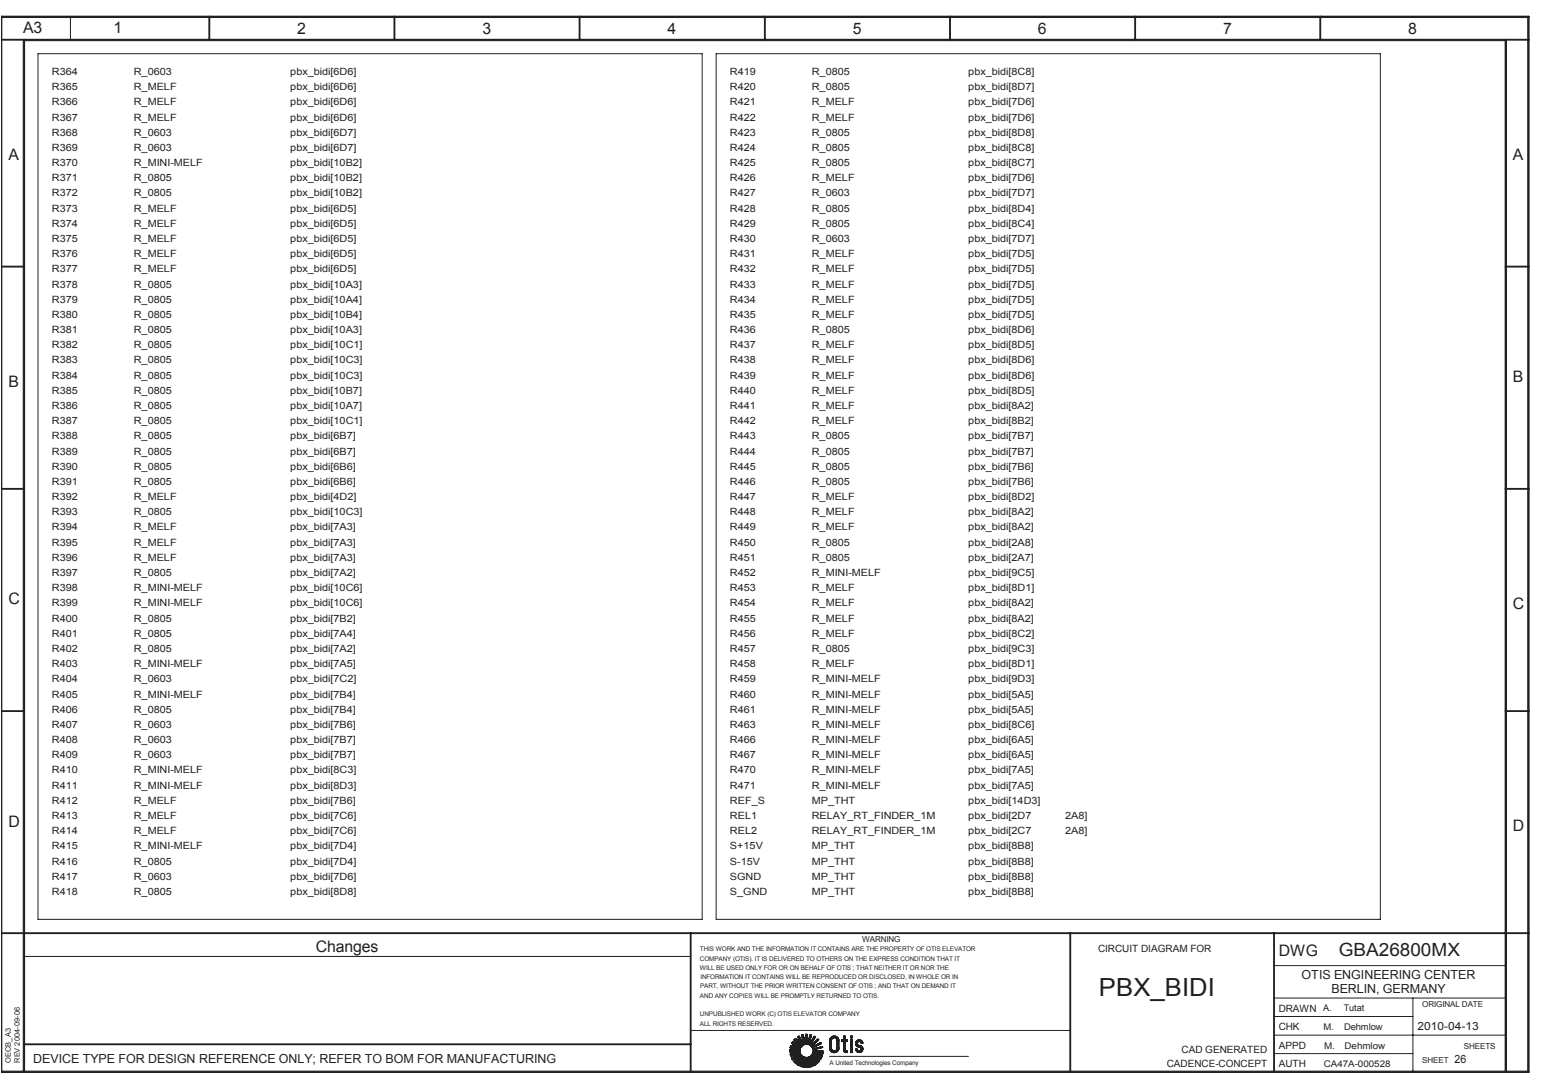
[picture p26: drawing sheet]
<svg xmlns="http://www.w3.org/2000/svg" width="297mm" height="210mm" viewBox="0 0 297 210" stroke-linecap="round" stroke-linejoin="round" font-family="sans-serif">
<defs><g id="words">
<text font-size="4.8" fill="#231f20" x="211.8" y="192">PBX_BIDI</text>
<text font-size="3.5" fill="#231f20" x="258.1" y="184.3">GBA26800MX</text>
<g font-size="3.1" fill="#231f20">
<text x="4.5" y="6.4">A3</text>
<text x="21.9" y="6.4">1</text>
<text x="57.3" y="6.6">2</text>
<text x="93" y="6.6">3</text>
<text x="128.7" y="6.6">4</text>
<text x="164.4" y="6.6">5</text>
<text x="200.1" y="6.6">6</text>
<text x="235.8" y="6.6">7</text>
<text x="271.5" y="6.6">8</text>
<text x="1.6" y="30.8">A</text>
<text x="291.6" y="30.8">A</text>
<text x="1.6" y="74.5">B</text>
<text x="291.6" y="73.7">B</text>
<text x="1.6" y="116.5">C</text>
<text x="291.6" y="117.4">C</text>
<text x="1.6" y="159.3">D</text>
<text x="291.6" y="160.2">D</text>
<text x="60.9" y="183.4">Changes</text>
<text x="246.5" y="184.3">DWG</text>
</g>
<g font-size="2.4" fill="#231f20">
<text x="250.9" y="188.8">OTIS ENGINEERING CENTER</text>
<text x="256.6" y="191.4">BERLIN, GERMANY</text>
<text x="6.4" y="204.8">DEVICE TYPE FOR DESIGN REFERENCE ONLY; REFER TO BOM FOR MANUFACTURING</text>
</g>
<g font-size="2.2" fill="#231f20">
<text x="273.2" y="198.6">2010-04-13</text>
<text x="280.4" y="204.8">26</text>
</g>
<g font-size="1.9" fill="#231f20">
<text x="10" y="14.4">R364</text>
<text x="10" y="17.4">R365</text>
<text x="25.8" y="14.4">R_0603</text>
<text x="25.8" y="17.4">R_MELF</text>
<text x="56" y="14.4">pbx_bidi[6D6]</text>
<text x="56" y="17.4">pbx_bidi[6D6]</text>
<text x="140.7" y="14.4">R419</text>
<text x="140.7" y="17.4">R420</text>
<text x="156.5" y="14.4">R_0805</text>
<text x="156.5" y="17.4">R_0805</text>
<text x="186.6" y="14.4">pbx_bidi[8C8]</text>
<text x="186.6" y="17.4">pbx_bidi[8D7]</text>
<text x="10" y="23.2">R367</text>
<text x="10" y="20.3">R366</text>
<text x="25.8" y="23.2">R_MELF</text>
<text x="25.8" y="20.3">R_MELF</text>
<text x="56" y="23.2">pbx_bidi[6D6]</text>
<text x="56" y="20.3">pbx_bidi[6D6]</text>
<text x="140.7" y="20.3">R421</text>
<text x="140.7" y="23.2">R422</text>
<text x="156.5" y="20.3">R_MELF</text>
<text x="156.5" y="23.2">R_MELF</text>
<text x="186.6" y="20.3">pbx_bidi[7D6]</text>
<text x="186.6" y="23.2">pbx_bidi[7D6]</text>
<text x="10" y="29.1">R369</text>
<text x="10" y="26.1">R368</text>
<text x="25.8" y="29.1">R_0603</text>
<text x="25.8" y="26.1">R_0603</text>
<text x="56" y="29.1">pbx_bidi[6D7]</text>
<text x="56" y="26.1">pbx_bidi[6D7]</text>
<text x="140.7" y="26.1">R423</text>
<text x="140.7" y="29.1">R424</text>
<text x="156.5" y="26.1">R_0805</text>
<text x="156.5" y="29.1">R_0805</text>
<text x="186.6" y="26.1">pbx_bidi[8D8]</text>
<text x="186.6" y="29.1">pbx_bidi[8C8]</text>
<text x="10" y="32">R370</text>
<text x="10" y="34.9">R371</text>
<text x="25.8" y="32">R_MINI-MELF</text>
<text x="25.8" y="34.9">R_0805</text>
<text x="56" y="34.9">pbx_bidi[10B2]</text>
<text x="56" y="32">pbx_bidi[10B2]</text>
<text x="140.7" y="32">R425</text>
<text x="140.7" y="34.9">R426</text>
<text x="156.5" y="32">R_0805</text>
<text x="156.5" y="34.9">R_MELF</text>
<text x="186.6" y="32">pbx_bidi[8C7]</text>
<text x="186.6" y="34.9">pbx_bidi[7D6]</text>
<text x="10" y="37.9">R372</text>
<text x="10" y="40.8">R373</text>
<text x="25.8" y="37.9">R_0805</text>
<text x="25.8" y="40.8">R_MELF</text>
<text x="56" y="37.9">pbx_bidi[10B2]</text>
<text x="56" y="40.8">pbx_bidi[6D5]</text>
<text x="140.7" y="37.9">R427</text>
<text x="140.7" y="40.8">R428</text>
<text x="156.5" y="37.9">R_0603</text>
<text x="156.5" y="40.8">R_0805</text>
<text x="186.6" y="37.9">pbx_bidi[7D7]</text>
<text x="186.6" y="40.8">pbx_bidi[8D4]</text>
<text x="10" y="43.7">R374</text>
<text x="10" y="46.6">R375</text>
<text x="25.8" y="43.7">R_MELF</text>
<text x="25.8" y="46.6">R_MELF</text>
<text x="56" y="43.7">pbx_bidi[6D5]</text>
<text x="56" y="46.6">pbx_bidi[6D5]</text>
<text x="140.7" y="43.7">R429</text>
<text x="140.7" y="46.6">R430</text>
<text x="156.5" y="43.7">R_0805</text>
<text x="156.5" y="46.6">R_0603</text>
<text x="186.6" y="43.7">pbx_bidi[8C4]</text>
<text x="186.6" y="46.6">pbx_bidi[7D7]</text>
<text x="10" y="49.6">R376</text>
<text x="10" y="52.5">R377</text>
<text x="25.8" y="49.6">R_MELF</text>
<text x="25.8" y="52.5">R_MELF</text>
<text x="56" y="49.6">pbx_bidi[6D5]</text>
<text x="56" y="52.5">pbx_bidi[6D5]</text>
<text x="140.7" y="49.6">R431</text>
<text x="140.7" y="52.5">R432</text>
<text x="156.5" y="49.6">R_MELF</text>
<text x="156.5" y="52.5">R_MELF</text>
<text x="186.6" y="49.6">pbx_bidi[7D5]</text>
<text x="186.6" y="52.5">pbx_bidi[7D5]</text>
<text x="10" y="55.4">R378</text>
<text x="10" y="58.4">R379</text>
<text x="25.8" y="55.4">R_0805</text>
<text x="25.8" y="58.4">R_0805</text>
<text x="56" y="55.4">pbx_bidi[10A3]</text>
<text x="56" y="58.4">pbx_bidi[10A4]</text>
<text x="140.7" y="55.4">R433</text>
<text x="140.7" y="58.4">R434</text>
<text x="156.5" y="55.4">R_MELF</text>
<text x="156.5" y="58.4">R_MELF</text>
<text x="186.6" y="55.4">pbx_bidi[7D5]</text>
<text x="186.6" y="58.4">pbx_bidi[7D5]</text>
<text x="10" y="61.3">R380</text>
<text x="10" y="64.2">R381</text>
<text x="25.8" y="61.3">R_0805</text>
<text x="25.8" y="64.2">R_0805</text>
<text x="56" y="61.3">pbx_bidi[10B4]</text>
<text x="56" y="64.2">pbx_bidi[10A3]</text>
<text x="140.7" y="61.3">R435</text>
<text x="140.7" y="64.2">R436</text>
<text x="156.5" y="61.3">R_MELF</text>
<text x="156.5" y="64.2">R_0805</text>
<text x="186.6" y="64.2">pbx_bidi[8D6]</text>
<text x="186.6" y="61.3">pbx_bidi[7D5]</text>
<text x="10" y="67.1">R382</text>
<text x="10" y="70.1">R383</text>
<text x="25.8" y="67.1">R_0805</text>
<text x="25.8" y="70.1">R_0805</text>
<text x="56" y="67.1">pbx_bidi[10C1]</text>
<text x="56" y="70.1">pbx_bidi[10C3]</text>
<text x="140.7" y="67.1">R437</text>
<text x="140.7" y="70.1">R438</text>
<text x="156.5" y="67.1">R_MELF</text>
<text x="156.5" y="70.1">R_MELF</text>
<text x="186.6" y="67.1">pbx_bidi[8D5]</text>
<text x="186.6" y="70.1">pbx_bidi[8D6]</text>
<text x="10" y="73">R384</text>
<text x="10" y="75.9">R385</text>
<text x="25.8" y="73">R_0805</text>
<text x="25.8" y="75.9">R_0805</text>
<text x="56" y="73">pbx_bidi[10C3]</text>
<text x="56" y="75.9">pbx_bidi[10B7]</text>
<text x="140.7" y="73">R439</text>
<text x="140.7" y="75.9">R440</text>
<text x="156.5" y="73">R_MELF</text>
<text x="156.5" y="75.9">R_MELF</text>
<text x="186.6" y="73">pbx_bidi[8D6]</text>
<text x="186.6" y="75.9">pbx_bidi[8D5]</text>
<text x="10" y="78.8">R386</text>
<text x="10" y="81.8">R387</text>
<text x="25.8" y="78.8">R_0805</text>
<text x="25.8" y="81.8">R_0805</text>
<text x="56" y="78.8">pbx_bidi[10A7]</text>
<text x="56" y="81.8">pbx_bidi[10C1]</text>
<text x="140.7" y="78.8">R441</text>
<text x="140.7" y="81.8">R442</text>
<text x="156.5" y="78.8">R_MELF</text>
<text x="156.5" y="81.8">R_MELF</text>
<text x="186.6" y="78.8">pbx_bidi[8A2]</text>
<text x="186.6" y="81.8">pbx_bidi[8B2]</text>
<text x="10" y="84.7">R388</text>
<text x="10" y="87.6">R389</text>
<text x="25.8" y="84.7">R_0805</text>
<text x="25.8" y="87.6">R_0805</text>
<text x="56" y="84.7">pbx_bidi[6B7]</text>
<text x="56" y="87.6">pbx_bidi[6B7]</text>
<text x="140.7" y="84.7">R443</text>
<text x="140.7" y="87.6">R444</text>
<text x="156.5" y="84.7">R_0805</text>
<text x="156.5" y="87.6">R_0805</text>
<text x="186.6" y="84.7">pbx_bidi[7B7]</text>
<text x="186.6" y="87.6">pbx_bidi[7B7]</text>
<text x="10" y="90.5">R390</text>
<text x="10" y="93.5">R391</text>
<text x="25.8" y="90.5">R_0805</text>
<text x="25.8" y="93.5">R_0805</text>
<text x="56" y="90.5">pbx_bidi[6B6]</text>
<text x="56" y="93.5">pbx_bidi[6B6]</text>
<text x="140.7" y="90.5">R445</text>
<text x="140.7" y="93.5">R446</text>
<text x="156.5" y="90.5">R_0805</text>
<text x="156.5" y="93.5">R_0805</text>
<text x="186.6" y="90.5">pbx_bidi[7B6]</text>
<text x="186.6" y="93.5">pbx_bidi[7B6]</text>
<text x="10" y="96.4">R392</text>
<text x="10" y="99.3">R393</text>
<text x="25.8" y="96.4">R_MELF</text>
<text x="25.8" y="99.3">R_0805</text>
<text x="56" y="99.3">pbx_bidi[10C3]</text>
<text x="56" y="96.4">pbx_bidi[4D2]</text>
<text x="140.7" y="96.4">R447</text>
<text x="140.7" y="99.3">R448</text>
<text x="156.5" y="96.4">R_MELF</text>
<text x="156.5" y="99.3">R_MELF</text>
<text x="186.6" y="96.4">pbx_bidi[8D2]</text>
<text x="186.6" y="99.3">pbx_bidi[8A2]</text>
<text x="10" y="102.2">R394</text>
<text x="10" y="105.2">R395</text>
<text x="25.8" y="102.2">R_MELF</text>
<text x="25.8" y="105.2">R_MELF</text>
<text x="56" y="102.2">pbx_bidi[7A3]</text>
<text x="56" y="105.2">pbx_bidi[7A3]</text>
<text x="140.7" y="102.2">R449</text>
<text x="140.7" y="105.2">R450</text>
<text x="156.5" y="102.2">R_MELF</text>
<text x="156.5" y="105.2">R_0805</text>
<text x="186.6" y="105.2">pbx_bidi[2A8]</text>
<text x="186.6" y="102.2">pbx_bidi[8A2]</text>
<text x="10" y="108.1">R396</text>
<text x="10" y="111">R397</text>
<text x="10" y="114">R398</text>
<text x="25.8" y="108.1">R_MELF</text>
<text x="25.8" y="111">R_0805</text>
<text x="25.8" y="114">R_MINI-MELF</text>
<text x="56" y="111">pbx_bidi[7A2]</text>
<text x="56" y="108.1">pbx_bidi[7A3]</text>
<text x="56" y="114">pbx_bidi[10C6]</text>
<text x="140.7" y="108.1">R451</text>
<text x="140.7" y="111">R452</text>
<text x="140.7" y="114">R453</text>
<text x="156.5" y="108.1">R_0805</text>
<text x="156.5" y="111">R_MINI-MELF</text>
<text x="156.5" y="114">R_MELF</text>
<text x="186.6" y="108.1">pbx_bidi[2A7]</text>
<text x="186.6" y="114">pbx_bidi[8D1]</text>
<text x="186.6" y="111">pbx_bidi[9C5]</text>
<text x="10" y="116.9">R399</text>
<text x="10" y="119.8">R400</text>
<text x="25.8" y="116.9">R_MINI-MELF</text>
<text x="25.8" y="119.8">R_0805</text>
<text x="56" y="119.8">pbx_bidi[7B2]</text>
<text x="56" y="116.9">pbx_bidi[10C6]</text>
<text x="140.7" y="116.9">R454</text>
<text x="140.7" y="119.8">R455</text>
<text x="156.5" y="116.9">R_MELF</text>
<text x="156.5" y="119.8">R_MELF</text>
<text x="186.6" y="116.9">pbx_bidi[8A2]</text>
<text x="186.6" y="119.8">pbx_bidi[8A2]</text>
<text x="10" y="122.7">R401</text>
<text x="10" y="125.7">R402</text>
<text x="25.8" y="122.7">R_0805</text>
<text x="25.8" y="125.7">R_0805</text>
<text x="56" y="122.7">pbx_bidi[7A4]</text>
<text x="56" y="125.7">pbx_bidi[7A2]</text>
<text x="140.7" y="122.7">R456</text>
<text x="140.7" y="125.7">R457</text>
<text x="156.5" y="122.7">R_MELF</text>
<text x="156.5" y="125.7">R_0805</text>
<text x="186.6" y="125.7">pbx_bidi[9C3]</text>
<text x="186.6" y="122.7">pbx_bidi[8C2]</text>
<text x="10" y="128.6">R403</text>
<text x="10" y="131.5">R404</text>
<text x="25.8" y="128.6">R_MINI-MELF</text>
<text x="25.8" y="131.5">R_0603</text>
<text x="56" y="131.5">pbx_bidi[7C2]</text>
<text x="56" y="128.6">pbx_bidi[7A5]</text>
<text x="140.7" y="128.6">R458</text>
<text x="140.7" y="131.5">R459</text>
<text x="156.5" y="128.6">R_MELF</text>
<text x="156.5" y="131.5">R_MINI-MELF</text>
<text x="186.6" y="128.6">pbx_bidi[8D1]</text>
<text x="186.6" y="131.5">pbx_bidi[9D3]</text>
<text x="10" y="134.5">R405</text>
<text x="10" y="137.4">R406</text>
<text x="25.8" y="134.5">R_MINI-MELF</text>
<text x="25.8" y="137.4">R_0805</text>
<text x="56" y="137.4">pbx_bidi[7B4]</text>
<text x="56" y="134.5">pbx_bidi[7B4]</text>
<text x="140.7" y="134.5">R460</text>
<text x="140.7" y="137.4">R461</text>
<text x="156.5" y="134.5">R_MINI-MELF</text>
<text x="156.5" y="137.4">R_MINI-MELF</text>
<text x="186.6" y="134.5">pbx_bidi[5A5]</text>
<text x="186.6" y="137.4">pbx_bidi[5A5]</text>
<text x="10" y="140.3">R407</text>
<text x="10" y="143.2">R408</text>
<text x="25.8" y="140.3">R_0603</text>
<text x="25.8" y="143.2">R_0603</text>
<text x="56" y="140.3">pbx_bidi[7B6]</text>
<text x="56" y="143.2">pbx_bidi[7B7]</text>
<text x="140.7" y="140.3">R463</text>
<text x="140.7" y="143.2">R466</text>
<text x="156.5" y="140.3">R_MINI-MELF</text>
<text x="156.5" y="143.2">R_MINI-MELF</text>
<text x="186.6" y="140.3">pbx_bidi[8C6]</text>
<text x="186.6" y="143.2">pbx_bidi[6A5]</text>
<text x="10" y="149.1">R410</text>
<text x="10" y="146.2">R409</text>
<text x="25.8" y="149.1">R_MINI-MELF</text>
<text x="25.8" y="146.2">R_0603</text>
<text x="56" y="146.2">pbx_bidi[7B7]</text>
<text x="56" y="149.1">pbx_bidi[8C3]</text>
<text x="140.7" y="146.2">R467</text>
<text x="140.7" y="149.1">R470</text>
<text x="156.5" y="146.2">R_MINI-MELF</text>
<text x="156.5" y="149.1">R_MINI-MELF</text>
<text x="186.6" y="146.2">pbx_bidi[6A5]</text>
<text x="186.6" y="149.1">pbx_bidi[7A5]</text>
<text x="10" y="154.9">R412</text>
<text x="10" y="152">R411</text>
<text x="25.8" y="154.9">R_MELF</text>
<text x="25.8" y="152">R_MINI-MELF</text>
<text x="56" y="154.9">pbx_bidi[7B6]</text>
<text x="56" y="152">pbx_bidi[8D3]</text>
<text x="140.7" y="152">R471</text>
<text x="140.7" y="154.9">REF_S</text>
<text x="156.5" y="152">R_MINI-MELF</text>
<text x="156.5" y="154.9">MP_THT</text>
<text x="186.6" y="152">pbx_bidi[7A5]</text>
<text x="186.6" y="154.9">pbx_bidi[14D3]</text>
<text x="10" y="160.8">R414</text>
<text x="10" y="157.8">R413</text>
<text x="25.8" y="160.8">R_MELF</text>
<text x="25.8" y="157.8">R_MELF</text>
<text x="56" y="160.8">pbx_bidi[7C6]</text>
<text x="56" y="157.8">pbx_bidi[7C6]</text>
<text x="140.7" y="157.8">REL1</text>
<text x="140.7" y="160.8">REL2</text>
<text x="156.5" y="157.8">RELAY_RT_FINDER_1M</text>
<text x="156.5" y="160.8">RELAY_RT_FINDER_1M</text>
<text x="186.6" y="157.8">pbx_bidi[2D7</text>
<text x="186.6" y="160.8">pbx_bidi[2C7</text>
<text x="205.3" y="157.8">2A8]</text>
<text x="205.3" y="160.8">2A8]</text>
<text x="10" y="166.6">R416</text>
<text x="10" y="163.7">R415</text>
<text x="25.8" y="166.6">R_0805</text>
<text x="25.8" y="163.7">R_MINI-MELF</text>
<text x="56" y="166.6">pbx_bidi[7D4]</text>
<text x="56" y="163.7">pbx_bidi[7D4]</text>
<text x="140.7" y="163.7">S+15V</text>
<text x="140.7" y="166.6">S-15V</text>
<text x="156.5" y="166.6">MP_THT</text>
<text x="156.5" y="163.7">MP_THT</text>
<text x="186.6" y="166.6">pbx_bidi[8B8]</text>
<text x="186.6" y="163.7">pbx_bidi[8B8]</text>
<text x="10" y="172.5">R418</text>
<text x="10" y="169.6">R417</text>
<text x="25.8" y="172.5">R_0805</text>
<text x="25.8" y="169.6">R_0603</text>
<text x="56" y="172.5">pbx_bidi[8D8]</text>
<text x="56" y="169.6">pbx_bidi[7D6]</text>
<text x="140.7" y="169.6">SGND</text>
<text x="140.7" y="172.5">S_GND</text>
<text x="156.5" y="172.5">MP_THT</text>
<text x="156.5" y="169.6">MP_THT</text>
<text x="186.6" y="172.5">pbx_bidi[8B8]</text>
<text x="186.6" y="169.6">pbx_bidi[8B8]</text>
<text x="211.7" y="183.4">CIRCUIT DIAGRAM FOR</text>
<text x="246.5" y="195">DRAWN</text>
<text x="227.7" y="203">CAD GENERATED</text>
<text x="246.5" y="202.2">APPD</text>
<text x="246.5" y="198.6">CHK</text>
<text x="224.9" y="205.7">CADENCE-CONCEPT</text>
<text x="246.5" y="205.7">AUTH</text>
</g>
<g font-size="1.8" fill="#231f20">
<text x="255.1" y="194.9">A.</text>
<text x="259" y="194.9">Tutat</text>
<text x="255.1" y="198.6">M.</text>
<text x="255.2" y="202.1">M.</text>
<text x="259.1" y="198.6">Dehmlow</text>
<text x="259.2" y="202.1">Dehmlow</text>
<text x="255.2" y="205.7">CA47A-000528</text>
</g>
<g font-size="1.6" fill="#231f20">
<text x="166.2" y="181.6">WARNING</text>
<text x="274.1" y="194.1">ORIGINAL DATE</text>
<text x="282.2" y="202.2">SHEETS</text>
<text x="274.1" y="204.8">SHEET</text>
</g>
<g font-size="1.4" fill="#231f20">
<text x="2.1" y="204.9" transform="rotate(-90 2.1 204.9)">OECB_A3</text>
<text x="3.9" y="204.9" transform="rotate(-90 3.9 204.9)">REV 2004-09-06</text>
</g>
<g font-size="1.2" fill="#231f20">
<text x="134.9" y="185.2">COMPANY (OTIS). IT IS DELIVERED TO OTHERS ON THE EXPRESS CONDITION THAT IT</text>
<text x="134.9" y="183.4">THIS WORK AND THE INFORMATION IT CONTAINS ARE THE PROPERTY OF OTIS ELEVATOR</text>
<text x="134.9" y="187">WILL BE USED ONLY FOR OR ON BEHALF OF OTIS ; THAT NEITHER IT OR NOR THE</text>
<text x="134.9" y="190.5">PART, WITHOUT THE PRIOR WRITTEN CONSENT OF OTIS ; AND THAT ON DEMAND IT</text>
<text x="135" y="188.8">INFORMATION IT CONTAINS WILL BE REPRODUCED OR DISCLOSED, IN WHOLE OR IN</text>
<text x="134.9" y="197.7">ALL RIGHTS RESERVED.</text>
<text x="134.9" y="192.3">AND ANY COPIES WILL BE PROMPTLY RETURNED TO OTIS.</text>
<text x="134.9" y="195.9">UNPUBLISHED WORK (C) OTIS ELEVATOR COMPANY</text>
<text x="159.9" y="205.4">A United Technologies Company</text>
</g>
</g></defs>
<g fill="none" stroke="#231f20" stroke-width=".36">
<path d="M.2 3.2h294.5v203.4h-294.5zM.2 7.7h294.5M4.7 7.7v198.9M40.3 3.2v4.5M76 3.2v4.5M111.7 3.2v4.5M147.4 3.2v4.5M183.1 3.2v4.5M218.8 3.2v4.5M254.5 3.2v4.5M290.2 7.7v198.9M.2 51.4h4.5"/>
<path d="M290.2 51.4h4.5M.2 94.2h4.5M290.2 94.2h4.5M.2 137.1h4.5M290.2 137.1h4.5M.2 179.9h294.5M133.1 179.9v26.7M206.3 179.9v26.7M245.6 179.9v26.7M4.7 201.3h128.4"/>
</g>
<g fill="none" stroke="#231f20" stroke-width=".19">
<path d="M.4 3.4h294.1v203.1h-294.1zM7.3 10.3h128v166.9h-128zM13.6 3.2v4.5M138 10.3h128.1v166.9h-128.1zM4.7 184.4h128.4M133.1 198.6h73.2M153.7 199.9h.5M153.8 199.9h.4M153.8 200h.5M153.8 199.8h.3M154 199.7h.1M154.1 199.8h-.4l.9 1.6-1.3-1.3"/>
<path d="M154.5 199.5h.4M154.5 199.6h.4M154.6 199.7h.3M154.6 199.8h.3M154.6 199.9h.3M154.6 199.4h.2l.5 1.8v-1.9l.3 .1v1.9M154.6 200h.3M154.9 199.5h-.4l.4 1.8-.9-1.6M155.3 199.8h.3M155.3 199.7h.3M155.3 199.4h.3M155.3 199.5h.3"/>
<path d="M155.3 199.6h.3M155.3 199.9h.3M155.3 200h.3M156 200h.3M156 199.8h.3M156 199.9h.3M156 199.7h.3M156 199.7h.4M156.1 199.5h.3l-.5 1.9M156.1 199.5h.3M156.1 199.6h.3M156.3 199.4h-.2l-.4 1.9"/>
<path d="M156.8 200h.3M156.8 199.9h.3M156.9 199.8h.3l-1.1 1.7M156.9 199.8h.2M156.9 199.7l-.9 1.7h.2M157.2 199.9h-.3M160.1 200l1.4 .1M160.1 200v.1M160.2 200h-.1M160.2 199.9h1.2M160.3 199.8h.9l.2 .1M160.4 199.8h.8"/>
<path d="M160.5 199.7v.1M160.6 199.7h.4M161.1 199.7v.1M161.3 199.8l-1.1 .1h1.2M161.4 199.9h.1M161.4 199.9v.1M162.6 199.7v2.7h.4v-2.7M162.6 199.7v2.7M162.7 199.7v2.7M162.8 199.7v2.7M162.9 199.7v2.7M163.9 199.7v.4"/>
<path d="M164 199.7v.4M164.1 199.7v.4M164.2 199.7v.4M164.3 199.7v.4M245.6 199.5h44.6M245.6 192.4h44.6M245.6 186.1h44.6M245.6 195.9h26.7M272.3 192.4v14.2M4.5 206.6v-198.8h285.9v198.8M152.2 202.7h2M152.2 202.8h2.1"/>
<path d="M152.2 202.3h2M152.2 202.3h2.1M152.2 202.4h2M152.2 202.5h2M152.2 202.6h2M152.3 201.9h2.1M152.3 201.9h1.5M152.3 201.8h1.4M152.3 203.3h2.1M152.3 203.2h2.1M152.3 201.7h.9M152.3 201.8h1.2"/>
<path d="M152.3 203.3h2.2M152.3 203.4h1.1M152.3 203.4h.9M152.4 201.6h.6M152.4 201.6h.3M152.4 203.5h.3M152.4 203.6h.2M152.4 203.6l1.3-.3-1.2 .6h1.1M152.5 202h1.8M152.5 201.1l1.5 .8-1.6-.4M152.6 201.1h.8M152.6 203.1h1.7"/>
<path d="M152.6 201h.6M152.6 201h.7M152.6 204.1h.7M152.6 204h.8M152.7 201h.4M152.7 204.2h.5M152.7 201.2h.8M152.7 204.1h.5M152.7 200.9h.3M152.7 204.2h.4M152.7 203.9h5.7M152.8 200.8h.1"/>
<path d="M152.8 201.2l.9 .1M152.8 203.8h5.6M152.8 204.4l1-.6-.8 .9h.7M152.8 202.1h1.5M152.8 203h1.5M152.9 203.8h2.3M152.9 201.3h.8M152.9 204.3h-.1M153 201.3h.8M153 203h1.3M153 201.4h.9M153 203.7h1.9"/>
<path d="M153.1 200.4h.5M153.1 204.7h.6M153.1 203.4l-.7 .1M153.1 204.6h.7M153.1 203.6h1.8M153.1 200.5h.6M153.1 200.3h.4M153.1 203.6h1.7M153.1 202.2h1.2M153.1 204.8h.5M153.1 202.9h1.2M153.2 200.3h.3"/>
<path d="M153.2 201.4h.8M153.2 200.6h.6M153.2 204.5h.7M153.2 204.8h.4M153.2 204.5h.8M153.2 200.2h.2M153.2 201.5h.9M153.2 204.4h.8M153.3 202.9h1M153.3 201.5h.8M153.3 200.2h.1M153.3 204.9h.2"/>
<path d="M153.3 203.6h1.4M153.3 200.7h.5M153.3 204.4h4.7M153.3 200.7h.6M153.3 204.9h.1M153.3 204.3h4.6M153.3 203.5h1.4M153.3 202.2h1M153.4 201.6h1.3M153.4 200.8h.6M153.4 203.5h1.2M153.4 204.2h4.4"/>
<path d="M153.4 205l.7-.7-.5 .9M153.4 200.8l.7 .1M153.4 204.2h4.3M153.4 201.6h1.2M153.5 204h-.9M153.5 200.9h.6M153.5 204.1h4.2M153.5 203.4h1M153.6 201h.6M153.6 204.1h4M153.6 201h.7M153.6 201.7h1"/>
<path d="M153.6 203.4h.9M153.6 204h4M153.6 202.3h.7M153.7 201h.6M153.7 200.5l-.7-.1 1.3 1.2-1.5-.8M153.7 202.8l-1.4 .3h2M153.7 205.2h.6M153.7 205.1h.6M153.7 201.8h.8M153.7 201.1h.6M153.7 203.9h4.7M153.8 201.2h.6"/>
<path d="M153.8 204.9h.7M153.8 205.3h.4M153.8 205.3h.3M153.8 204.8h3.4M153.8 200.1h.5M153.8 201.8h.6M153.9 201.2l2 .1M153.9 200.1h.4M153.9 201.9h.5M153.9 204.5l-.8 .1M153.9 204.8h.6M153.9 200.2h.4"/>
<path d="M154 200.3h.4M154 200.2h.3M154 201.3h1.9M154 204.7h3.1M154 204.6h3.1M154 205.4l.6-.7-.3 .9h.6M154 201.3h1.2M154 204.5h4M154 201.4h1M154 200.4h.5M154 200.4h.4M154.1 200.4l.4 .1"/>
<path d="M154.1 204.4h3.9M154.1 201.4h.8M154.1 200.5h.4M154.1 201.5h.7M154.1 200.6h.5M154.2 201.5h.5M154.2 200.7h.4M154.3 200.8h.3M154.3 200.8l.4 .1M154.3 200.8h.4M154.3 201h.4M154.3 202h-2l1.5 .3"/>
<path d="M154.3 200.9h.4M154.3 205.5h.6M154.4 201h.4M154.4 205l-.7 .1M154.4 205.5h.5M154.4 201.1h.5M154.4 204.9l-.6 .1M154.4 205.3h.6M154.5 205.2h.5M154.5 201.2h1.1M154.5 205.1h.6M154.5 205.6h.4"/>
<path d="M154.5 204.9l2.8 .1M154.6 204.8l2.6 .1M154.6 204.9h2.6M154.6 204.8h2.5M154.6 205.7h.3M154.6 200.1h.4M154.7 200.1h.3M154.7 200.2h.3M154.7 200.3h.3M154.7 200.3h.4M154.7 200.4h.4M154.8 200.6h.3"/>
<path d="M154.8 200.5h.3M154.8 200.7h.3M154.8 200.8h.4M154.9 200.8h.3M154.9 200.9h.3M154.9 201h.3M154.9 201h.7M154.9 205.7l.2-.8v.9M154.9 201.1h.7M155 205.4h-.6M155.1 205.4h.6M155.1 205.3h.6"/>
<path d="M155.1 205.7h.6M155.1 205.1h1.3M155.1 205.2h.6M155.1 205.5h.6M155.1 205.1h.6M155.1 205.6h.6M155.3 200.8h.3M155.3 200.3h.3M155.3 200.4h.3M155.3 201h.3M155.3 200.2h.3M155.3 200.7h.3"/>
<path d="M155.3 200.9h.3M155.3 200.1h.3M155.3 200.6h.3M155.3 200.5h.3M155.3 205.8h.3M155.6 201.3h.3M155.7 201.2h.2M155.7 201.2h.3M155.7 201.1h.3M155.7 201h.3M155.8 200.8h.2M155.8 201h.2"/>
<path d="M155.8 200.9h.2M155.8 200.7h.2M155.8 205.1h.6M155.8 200.6h.3M155.8 205.2l.7 .1M155.8 205.2h.6M155.8 200.7h.3M155.8 200.5h.3M155.9 200.4h.3M155.9 205.3h.6M155.9 200.4h.2M155.9 200.3h.3"/>
<path d="M155.9 205.4h.6M156 200.2h.2M156 200.1h.2M156 205.5h.5M156 205.5h.6M156 203.7h2.4M156 205.7h.3M156 205.6h.5M156 205.6h.4M156 200.1h.3M156 201.4h.2M156 205.7l-.3-.7v.8"/>
<path d="M156 201.3h.3M156 203.6h2.4M156.1 201.5h.1M156.1 203.6h2.4M156.1 201.2h.3M156.2 201.1h.2M156.2 201h.3M156.2 201h.2M156.3 201h.2M156.3 200.9h.2M156.3 203.5h2.1M156.3 200.8h.3"/>
<path d="M156.3 203.5h2M156.3 201.2l-.3 .1M156.4 201.7h.1M156.4 201.5h.3M156.4 203.4h1.7M156.4 203.4h1.8M156.4 205l-1.9 .1M156.4 200.7h.3M156.4 201.4h.3M156.5 205l.8 .1M156.5 200.5h.3M156.5 203.3h2.1"/>
<path d="M156.5 201.9h.3M156.5 200.4h.3M156.5 203.2h2.1M156.6 200.4h.3M156.6 201.3h.3M156.6 203.1h2M156.6 200.3h.3M156.6 205.2h.7M156.6 205.1h.7M156.6 203h2M156.6 201.8h.3M156.6 201.6h-.3"/>
<path d="M156.6 205.2h.6M156.7 202.9h1.9M156.7 200.2h.2M156.7 200.7h-.3M156.7 200.2h.3M156.7 202.3h.3M156.7 202.3h.4M156.7 202.7h2M156.7 201.2h.3M156.7 205.3h.4M156.7 202.6h2M156.7 202.5h2"/>
<path d="M156.7 201.9l-.1 .1M156.7 201.2h.4M156.7 200.6h-.3M156.7 200.1h.3M156.8 200.1h.3M156.8 201.4h-.3M156.8 205.5l-.4-.6 .2 .7M156.8 202.2h.7M156.9 201h.3M156.9 205.4h-.1M156.9 201h.4M156.9 201.2l-.3 .1"/>
<path d="M157 200.9h.3M157 200.1h-.3M157.1 201.8h-.4M157.1 200.8h.3M157.1 204.7h-3.2M157.1 201.1h-.3M157.1 200.8h.4M157.1 204.6h.8M157.2 201.5h.4M157.2 204.7h.7M157.2 201.5h.5M157.2 204.7h.6"/>
<path d="M157.2 201h-.3M157.2 201.7h-.4M157.2 200.7h.4M157.3 201.4h.4M157.3 204.8h.5M157.3 204.8h.4M157.4 200.8l-.4 .1M157.4 201.6h-.5M157.4 204.8h.3M157.5 204.9h.1M157.5 201.3h.5M157.5 200.4h.3l-1.4 1.4"/>
<path d="M157.5 200.4h.3M157.5 200.7h-.3M157.5 201.3h.6M157.5 201.6h-.5M157.5 200.3h.3M157.5 205l-.5-.5 .3 .6h-.8M157.6 200.3h.1M157.7 200.2l-1.4 1.4h.3M157.7 200.6h-.4M157.7 204h.6M157.7 201.2h.6M157.7 204.1h.6"/>
<path d="M157.7 200.5h-.4M157.8 201.9h.8l-1.9 .4h.2M157.8 201.2h.6l-1.8 .8M157.8 200.4l-.4 .1M157.8 201.1h.6M157.8 204.1h.4M157.8 202.1h-.9M157.9 201.4h-.6M157.9 201.9h.7M157.9 203.3l.6 .3h-2.3M158 204.2h.2M158 201h.3"/>
<path d="M158 201.8h.6M158.1 201h.1M158.1 202h-.9M158.2 201.8h.4M158.2 204.2l-.7-.2 .5 .5h-4M158.2 201.2l-.6 .1M158.2 200.9l-1.7 1h.4M158.4 204h-4.8M158.4 201.7h.2l-1.9 .5h.7M158.4 201.9l-.9 .1M158.4 203.7l-2.6 .1M158.6 203.3h-2.2"/>
<path d="M158.7 202.8h-2M159.9 200.4v1.8M159.9 200.6h.4v1.4h-.4M159.9 203.6h26.8M159.9 200.5h.4M159.9 202.1h.4M159.9 200.4h.1M159.9 202.3l.2 .2M159.9 200.3v.1M159.9 200.6v1.4M159.9 202.2v.1M159.9 200.3h.5"/>
<path d="M159.9 200.4h.4M159.9 202.3h.5M159.9 202.2h.4M160 200.2l-.1 .1M160 200.6v1.4M160 200.2h.4M160 202.4h.4M160 202.5h.5M160.1 200.1l-.1 .1h.4M160.1 200.1h.1M160.1 202.5h.1M160.1 200.1h.5"/>
<path d="M160.1 202.5h.5M160.1 202.5v.1M160.1 200.1h1.4M160.1 200.6v1.4M160.1 202.5h1.4M160.1 202.6h.1M160.1 202.6h1.4M160.2 200.6v1.4M160.2 202.7h1.2h-1.1M160.4 200.3h-.5M160.4 202.8h.1M160.4 202.4h-.4"/>
<path d="M160.5 202.8h.6M160.6 200.1h-.6M160.6 202.9h.1M161 202.9h.1M161 200.1h.6M161 202.5h.6M161.1 202.5h.5M161.2 200.2h.4M161.2 202.4h.4M161.2 202.8h.1M161.2 200.3h.5M161.3 200.3h.4"/>
<path d="M161.3 202.3h.4M161.3 200.4h.4M161.3 202.2h.4M161.3 200.4l.4 .1M161.3 200.5h.4M161.3 202.1h.4M161.4 200.6v1.4M161.5 202.6l-1.3 .1M161.5 200.6v1.4M161.5 200.1l.2 .2M161.5 202.5l-.3 .3h-.8l-.2-.1M161.6 202.5h.1"/>
<path d="M161.6 202.5h-.1M161.6 200.6v1.4M161.6 200.2h.1M161.7 200.4h.1M161.7 202.3l-.1 .2M161.7 200.3v.1M161.7 200.6v1.4M161.7 202.2v.1M161.7 200.4v1.8M161.7 200.6h-.4v1.4h.4M162.2 200.4h1.1M162.2 200.7h1.1"/>
<path d="M162.2 200.8h1.1M162.2 200.6h1.1M162.2 200.5h1.1M162.6 202.4h.4M162.6 202.5h.4M162.6 202.6h.7M162.6 202.5h.7M162.7 202.7h.6M162.8 202.8h.5M162.9 202.9h.4M163.9 200.4v2.5M164 200.4v2.5"/>
<path d="M164.1 200.4v2.5M164.2 200.4v2.5M164.3 200.4v2.5M164.9 201h.4M164.9 202.3h.4M164.9 201.2h.4M164.9 201.3h.4M164.9 201.1h.4M164.9 202.2h.4M164.9 201.4h.5M164.9 200.9h.5M164.9 202.4h.5"/>
<path d="M164.9 202.5h.5M165 201.5h.9M165 200.8h.4M165 201.5h.7M165 202.5h.4M165 200.7h1.2M165 200.8h1.2M165 201.6h1M165 202.6h1.2M165 202.5h1.2M165.1 202.6h1.1M165.1 201.6h1"/>
<path d="M165.1 200.7h1.1M165.1 200.6h1M165.1 202.7h1M165.2 202.7h.9M165.2 201.7h1M165.2 200.5h.8M165.2 202.8h.8M165.3 201.8h.9M165.3 200.5h.7M165.4 202.9h.5M165.4 200.8l-.5 .1M165.4 201.8h.9"/>
<path d="M165.6 200.4h.1M165.8 200.8h.5M165.8 201.9h.5M165.8 202.5h.5M165.8 200.8l.5 .1M165.9 201.9h.4M165.9 202.5h.4M165.9 200.9h.4M165.9 202.4h.4M166 201h.3M166 202h.3M166 201.1h.3"/>
<path d="M166 202.3h.3M166 202.1h.3M166 202.2h.3M166.3 202.3l-.3 .1M245.6 203.1h26.7"/>
</g>
<use href="#words"/>
</svg>
